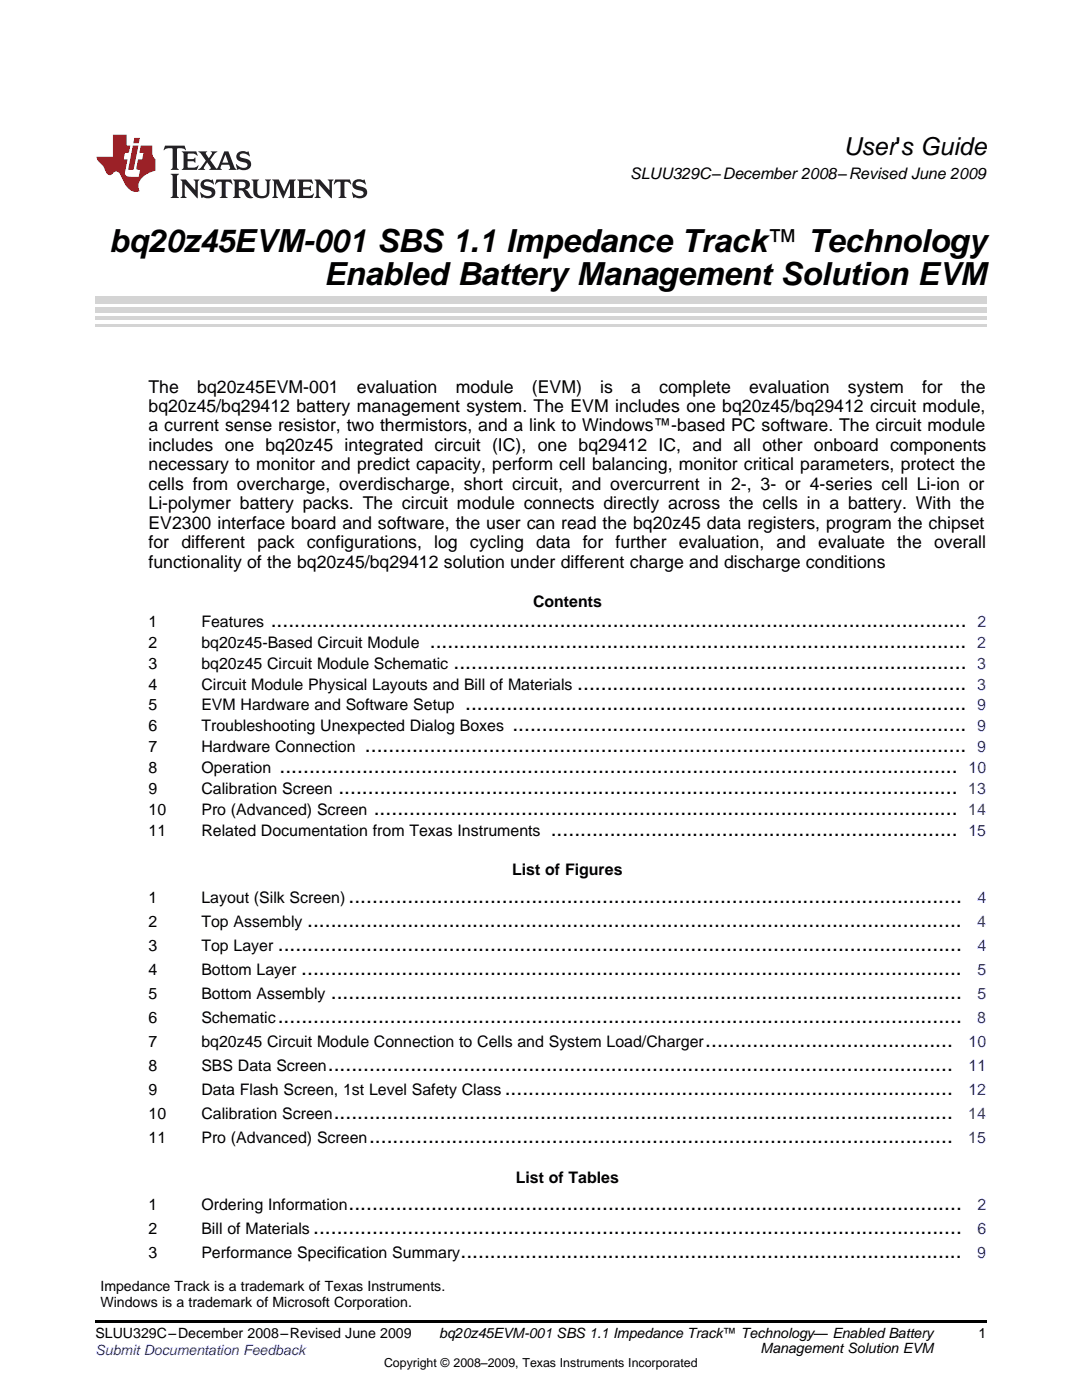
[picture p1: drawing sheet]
<svg xmlns="http://www.w3.org/2000/svg" width="216mm" height="279mm" viewBox="0 0 216 279" stroke-linecap="round" stroke-linejoin="round" font-family="sans-serif">
<defs><g id="words">
<g font-size="6.3">
<text x="21.8" y="50.2">bq20z45EVM-001 SBS 1.1 Impedance Track™ Technology</text>
<text x="64.7" y="56.9">Enabled Battery Management Solution EVM</text>
</g>
<text font-size="4.9" x="168.3" y="30.9">User's Guide</text>
<g font-size="4.2">
<text x="54" y="125.1">......................................................................................................................</text>
<text x="85.8" y="129.3">...........................................................................................</text>
<text x="90.5" y="133.5">.......................................................................................</text>
<text x="115.2" y="137.6">..................................................................</text>
<text x="92.8" y="141.8">.....................................................................................</text>
<text x="102.2" y="145.9">.............................................................................</text>
<text x="55.8" y="154.3">...................................................................................................................</text>
<text x="72.8" y="150.1">......................................................................................................</text>
<text x="67.5" y="158.4">.........................................................................................................</text>
<text x="74.6" y="162.6">...................................................................................................</text>
<text x="109.9" y="166.8">.....................................................................</text>
<text x="61.3" y="185">...............................................................................................................</text>
<text x="69.5" y="180.2">........................................................................................................</text>
<text x="55.4" y="189.8">....................................................................................................................</text>
<text x="60.1" y="194.6">................................................................................................................</text>
<text x="66" y="199.4">...........................................................................................................</text>
<text x="55.4" y="204.2">....................................................................................................................</text>
<text x="140.7" y="209">..........................................</text>
<text x="65.4" y="213.7">..........................................................................................................</text>
<text x="100.7" y="218.5">............................................................................</text>
<text x="66.6" y="223.3">.........................................................................................................</text>
<text x="73.6" y="228.1">...................................................................................................</text>
<text x="69.5" y="241.5">........................................................................................................</text>
<text x="62.5" y="246.3">..............................................................................................................</text>
<text x="91.9" y="251.1">.....................................................................................</text>
</g>
<g font-size="3.5">
<text x="29.6" y="78.4">The</text>
<text x="29.6" y="82.2">bq20z45/bq29412 battery management system. The EVM includes one bq20z45/bq29412 circuit module,</text>
<text x="39.3" y="78.4">bq20z45EVM-001</text>
<text x="71.2" y="78.4">evaluation</text>
<text x="90.9" y="78.4">module</text>
<text x="106.1" y="78.4">(EVM)</text>
<text x="119.8" y="78.4">is</text>
<text x="125.9" y="78.4">a</text>
<text x="131.5" y="78.4">complete</text>
<text x="149.5" y="78.4">evaluation</text>
<text x="169.2" y="78.4">system</text>
<text x="184" y="78.4">for</text>
<text x="191.7" y="78.4">the</text>
<text x="29.6" y="86.1">a current sense resistor, two thermistors, and a link to Windows™-based PC software. The circuit module</text>
<text x="29.6" y="90">includes one bq20z45 integrated circuit (IC), one bq29412 IC, and all other onboard components</text>
<text x="29.6" y="93.9">necessary to monitor and predict capacity, perform cell balancing, monitor critical parameters, protect the</text>
<text x="29.6" y="97.8">cells from overcharge, overdischarge, short circuit, and overcurrent in 2-, 3- or 4-series cell Li-ion or</text>
<text x="29.6" y="101.6">Li-polymer battery packs. The circuit module connects directly across the cells in a battery. With the</text>
<text x="29.6" y="105.5">EV2300 interface board and software, the user can read the bq20z45 data registers, program the chipset</text>
<text x="29.6" y="109.4">for different pack configurations, log cycling data for further evaluation, and evaluate the overall</text>
<text x="29.6" y="113.3">functionality of the bq20z45/bq29412 solution under different charge and discharge conditions</text>
</g>
<g font-size="3.2">
<text x="125.7" y="35.7">SLUU329C–December 2008–Revised June 2009</text>
<text x="29.6" y="125.1">1</text>
<text x="40.2" y="125.1">Features</text>
<text x="106.4" y="121.1">Contents</text>
<text x="29.6" y="129.3">2</text>
<text x="40.2" y="129.3">bq20z45-Based Circuit Module</text>
<text x="29.6" y="133.5">3</text>
<text x="29.6" y="137.6">4</text>
<text x="40.2" y="133.5">bq20z45 Circuit Module Schematic</text>
<text x="40.2" y="137.6">Circuit Module Physical Layouts and Bill of Materials</text>
<text x="29.6" y="141.8">5</text>
<text x="40.2" y="141.8">EVM Hardware and Software Setup</text>
<text x="29.6" y="145.9">6</text>
<text x="40.2" y="145.9">Troubleshooting Unexpected Dialog Boxes</text>
<text x="29.6" y="150.1">7</text>
<text x="29.6" y="154.3">8</text>
<text x="40.2" y="150.1">Hardware Connection</text>
<text x="40.2" y="154.3">Operation</text>
<text x="29.6" y="158.4">9</text>
<text x="40.2" y="158.4">Calibration Screen</text>
<text x="29.6" y="162.6">10</text>
<text x="29.6" y="166.8">11</text>
<text x="40.2" y="162.6">Pro (Advanced) Screen</text>
<text x="40.2" y="166.8">Related Documentation from Texas Instruments</text>
<text x="102.2" y="174.6">List of Figures</text>
<text x="29.6" y="180.2">1</text>
<text x="29.6" y="185">2</text>
<text x="40.2" y="180.2">Layout (Silk Screen)</text>
<text x="40.2" y="185">Top Assembly</text>
<text x="29.6" y="189.8">3</text>
<text x="40.2" y="189.8">Top Layer</text>
<text x="29.6" y="194.6">4</text>
<text x="40.2" y="194.6">Bottom Layer</text>
<text x="29.6" y="199.4">5</text>
<text x="40.2" y="199.4">Bottom Assembly</text>
<text x="29.6" y="204.2">6</text>
<text x="29.6" y="209">7</text>
<text x="40.2" y="204.2">Schematic</text>
<text x="40.2" y="209">bq20z45 Circuit Module Connection to Cells and System Load/Charger</text>
<text x="29.6" y="213.7">8</text>
<text x="40.2" y="213.7">SBS Data Screen</text>
<text x="29.6" y="218.5">9</text>
<text x="40.2" y="218.5">Data Flash Screen, 1st Level Safety Class</text>
<text x="29.6" y="223.3">10</text>
<text x="40.2" y="223.3">Calibration Screen</text>
<text x="29.6" y="228.1">11</text>
<text x="40.2" y="228.1">Pro (Advanced) Screen</text>
<text x="102.9" y="236">List of Tables</text>
<text x="29.6" y="241.5">1</text>
<text x="40.2" y="241.5">Ordering Information</text>
<text x="29.6" y="246.3">2</text>
<text x="29.6" y="251.1">3</text>
<text x="40.2" y="246.3">Bill of Materials</text>
<text x="40.2" y="251.1">Performance Specification Summary</text>
</g>
<g font-size="3.2" fill="#00f">
<text x="195" y="125.1">2</text>
<text x="195" y="129.3">2</text>
<text x="195" y="137.6">3</text>
<text x="195" y="133.5">3</text>
<text x="195" y="141.8">9</text>
<text x="195" y="145.9">9</text>
<text x="193.3" y="154.3">10</text>
<text x="195" y="150.1">9</text>
<text x="193.2" y="158.4">13</text>
<text x="193.2" y="162.6">14</text>
<text x="193.2" y="166.8">15</text>
<text x="195" y="185">4</text>
<text x="195" y="180.2">4</text>
<text x="195" y="189.8">4</text>
<text x="195" y="194.6">5</text>
<text x="195" y="199.4">5</text>
<text x="193.3" y="209">10</text>
<text x="195" y="204.2">8</text>
<text x="193.3" y="213.7">11</text>
<text x="193.2" y="218.5">12</text>
<text x="193.2" y="223.3">14</text>
<text x="193.2" y="228.1">15</text>
<text x="195" y="241.5">2</text>
<text x="195" y="251.1">9</text>
<text x="195" y="246.3">6</text>
</g>
<g font-size="2.8">
<text x="20" y="257.7">Impedance Track is a trademark of Texas Instruments.</text>
<text x="20" y="260.9">Windows is a trademark of Microsoft Corporation.</text>
<text x="19" y="267.1">SLUU329C–December 2008–Revised June 2009</text>
<text x="87.6" y="267.1">bq20z45EVM-001 SBS 1.1 Impedance Track™ Technology— Enabled Battery</text>
<text x="151.8" y="269.9">Management Solution EVM</text>
<text x="195.3" y="267">1</text>
</g>
<text font-size="2.8" fill="#00f" x="19" y="270.4">Submit Documentation Feedback</text>
<text font-size="2.5" x="76.6" y="272.7">Copyright © 2008–2009, Texas Instruments Incorporated</text>
</g></defs>
<path d="M32.9 29.1l-.3 .9h.1a1.64 1.64 0 0 1 1.7-.3l.1 3.6-.4 .6h1.6l-.4-.6v-3.5v-.1l.4-.1a1.36 1.36 0 0 1 1.3 .4h.1l-.3-.9zM36.3 30.2l.3 .3v.3v2.5v.3l-.3 .3h3l.3-.9h-.1a1.87 1.87 0 0 1-2 .4l-.1-1.2h1.2l.4 .3v-1.1l-.4 .3-1.2 .1 .1-1.1 .2-.1a1.66 1.66 0 0 1 1.7 .5l.1-.1-.3-.8zM39.6 30.2l1.5 1.9-.9 1.2-.7 .6h1.4l-.3-.3 .7-1.2 .8 1.2-.3 .3h2.5l-.3-.3 .2-.7h1.5l.2 .6-.3 .4h1.6l-.4-.5-1.2-3.2h-.8l-1.2 2.9-.4 .6-1.3-1.8 .9-1.1 .6-.6h-1.4l.3 .3-.6 1.1-.6-1 .2-.4zM45 30.8l.6 1.7h-1.2zM47.4 30.6a1.04 1.04 0 0 0-.2 1.1 1.04 1.04 0 0 0 1 .6l1 .2a.5 .5 0 0 1 .2 .6 .5 .5 0 0 1-.5 .4 1.76 1.76 0 0 1-1.7-.8l-.1 .1 .3 1.1 .2-.1a2.54 2.54 0 0 0 2.2-.3 1.12 1.12 0 0 0 .2-1.2 1.12 1.12 0 0 0-1-.6l-1-.3a.4 .4 0 0 1-.2-.4 .4 .4 0 0 1 .4-.3 1.6 1.6 0 0 1 1.6 .5h.1l-.3-1-.3 .2-.2-.1a1.62 1.62 0 0 0-1.7 .3zM34.1 34.7l.3 .3 .1 .3v3.6l-.1 .3-.3 .3h1.6l-.3-.3-.1-.3v-3.6l.1-.3 .3-.3zM36 35.8l.4 .6v2.5l-.1 .3-.3 .3h1.2l-.3-.6v-2.1l2.6 2.8v-3.2l.3-.6h-1.2l.3 .4 .1 1.7-1.9-2.1zM40.3 36.2a1.04 1.04 0 0 0-.2 1.1 1.04 1.04 0 0 0 .9 .6l1 .3a.5 .5 0 0 1 .2 .5 .5 .5 0 0 1-.4 .4 1.76 1.76 0 0 1-1.8-.7h-.1l.3 1.1 .2-.1a2.55 2.55 0 0 0 2.3-.3 1.12 1.12 0 0 0 .2-1.2 1.12 1.12 0 0 0-1-.6l-1-.3a.41 .41 0 0 1-.2-.4 .41 .41 0 0 1 .4-.3 1.6 1.6 0 0 1 1.5 .5h.1l-.3-1-.2 .2-.2-.1a1.64 1.64 0 0 0-1.7 .3zM43.2 35.8l-.3 1h.1a.95 .95 0 0 1 1.2-.5v2.6v.3l-.4 .3h1.6l-.3-.3-.1-.3v-2.4l.3-.2a1.02 1.02 0 0 1 1 .5h.1l-.3-1zM46.5 35.8l.3 .4v.2v2.5v.3l-.3 .3h1.5l-.3-.3-.1-1.2a.9 .9 0 0 1 1.2 .8 1.07 1.07 0 0 0 1.7 .6 1.97 1.97 0 0 1-1.1-1.3l-.5-.3a.98 .98 0 0 0 1-1 .98 .98 0 0 0-1-.9zM47.7 36.3h.2a.81 .81 0 0 1 1.1 .6 .64 .64 0 0 1-.7 .7h-.7zM50.2 35.8l.3 .4 .1 .2v1.9a1.59 1.59 0 0 0 2.1 1.2 1.15 1.15 0 0 0 1.1-1.2v-2.1l.3-.4h-1.2l.3 .6v1.9a.97 .97 0 0 1-.7 .9 .97 .97 0 0 1-1.1-.6l-.1-2.2 .1-.2 .3-.4zM54.3 35.8l.3 .4 .1 .2v2.5l-.4 .6h1.2l-.4-.6v-2.3l1.4 3 1.4-3v2.3l-.4 .6h1.5l-.3-.3v-.3v-2.5v-.2l.3-.4h-1.3l-1 2.4-1.1-2.4zM59.3 35.8l.3 .4 .1 .2v2.5l-.1 .3-.3 .3h3l.4-.8-.1-.1a1.88 1.88 0 0 1-2.1 .4v-1.2h1.2l.3 .3v-1l-.3 .2-1.2 .1v-1l.3-.1a1.66 1.66 0 0 1 1.6 .4h.1l-.3-.9zM62.8 35.8l.3 .6v2.5v.3l-.3 .3h1.2l-.4-.6v-2.1l2.6 2.8v-3.2l.3-.6h-1.1l.3 .4v1.7l-1.8-2.1zM66.9 35.8l-.3 1h.1a.95 .95 0 0 1 1.2-.5v2.6v.3l-.4 .3h1.6l-.3-.3-.1-.3v-2.4l.3-.2a1.02 1.02 0 0 1 1 .5h.1l-.3-1zM70.6 36.2a1.04 1.04 0 0 0-.2 1.1 1.04 1.04 0 0 0 .9 .6l1 .3a.5 .5 0 0 1 .2 .5 .5 .5 0 0 1-.4 .4 1.75 1.75 0 0 1-1.8-.7h-.1l.3 1.1 .2-.1a2.56 2.56 0 0 0 2.3-.3 1.12 1.12 0 0 0 .2-1.2 1.12 1.12 0 0 0-1-.6l-1-.3a.4 .4 0 0 1-.2-.4 .4 .4 0 0 1 .4-.3 1.6 1.6 0 0 1 1.5 .5h.1l-.3-1-.2 .2-.2-.1a1.64 1.64 0 0 0-1.7 .3z" fill="#231f20"/>
<path d="M22.5 26.9v4.4h-3.2a2.57 2.57 0 0 0 1.2 1.7l.4 .8a1.22 1.22 0 0 0 1.3 1.1l.2-.2a.9 .9 0 0 1 1-.5 .9 .9 0 0 1 .7 .9l.5 1.1a2.58 2.58 0 0 0 3.3 1.9 2.35 2.35 0 0 1 .9-3.1l1.1-.6 1.1-.3v-2.3a1.45 1.45 0 0 1-.6-1.3v-1.5h-2.3l-.3 1.5h.8l-.2 1.3h-.9l-.3 1.6 .1 .4 .7 .1-.3 1.4h-1.1a1.52 1.52 0 0 1-1.7-.6l.6-2.9h-.8l.2-1.3h.8l.3-1.5h-.7v-2.1zM26.5 29l-1 4.9h1.2l.9-4.9zM26.8 27.5l-.2 1.1h1.1l.2-1.1z" fill="#ee1d23"/>
<path d="M19 263.5h177.8v.6h-177.8z" fill="#000"/>
<path d="M19 65h177.8" fill="none" stroke="#d4d4d4" stroke-width=".42"/>
<g fill="#d4d4d4">
<path d="M19 63h177.8v.7h-177.8z"/>
<path d="M19 61.2h177.8v1.1h-177.8z"/>
<path d="M19 59.1h177.8v1.4h-177.8z"/>
</g>
<use href="#words"/>
</svg>
